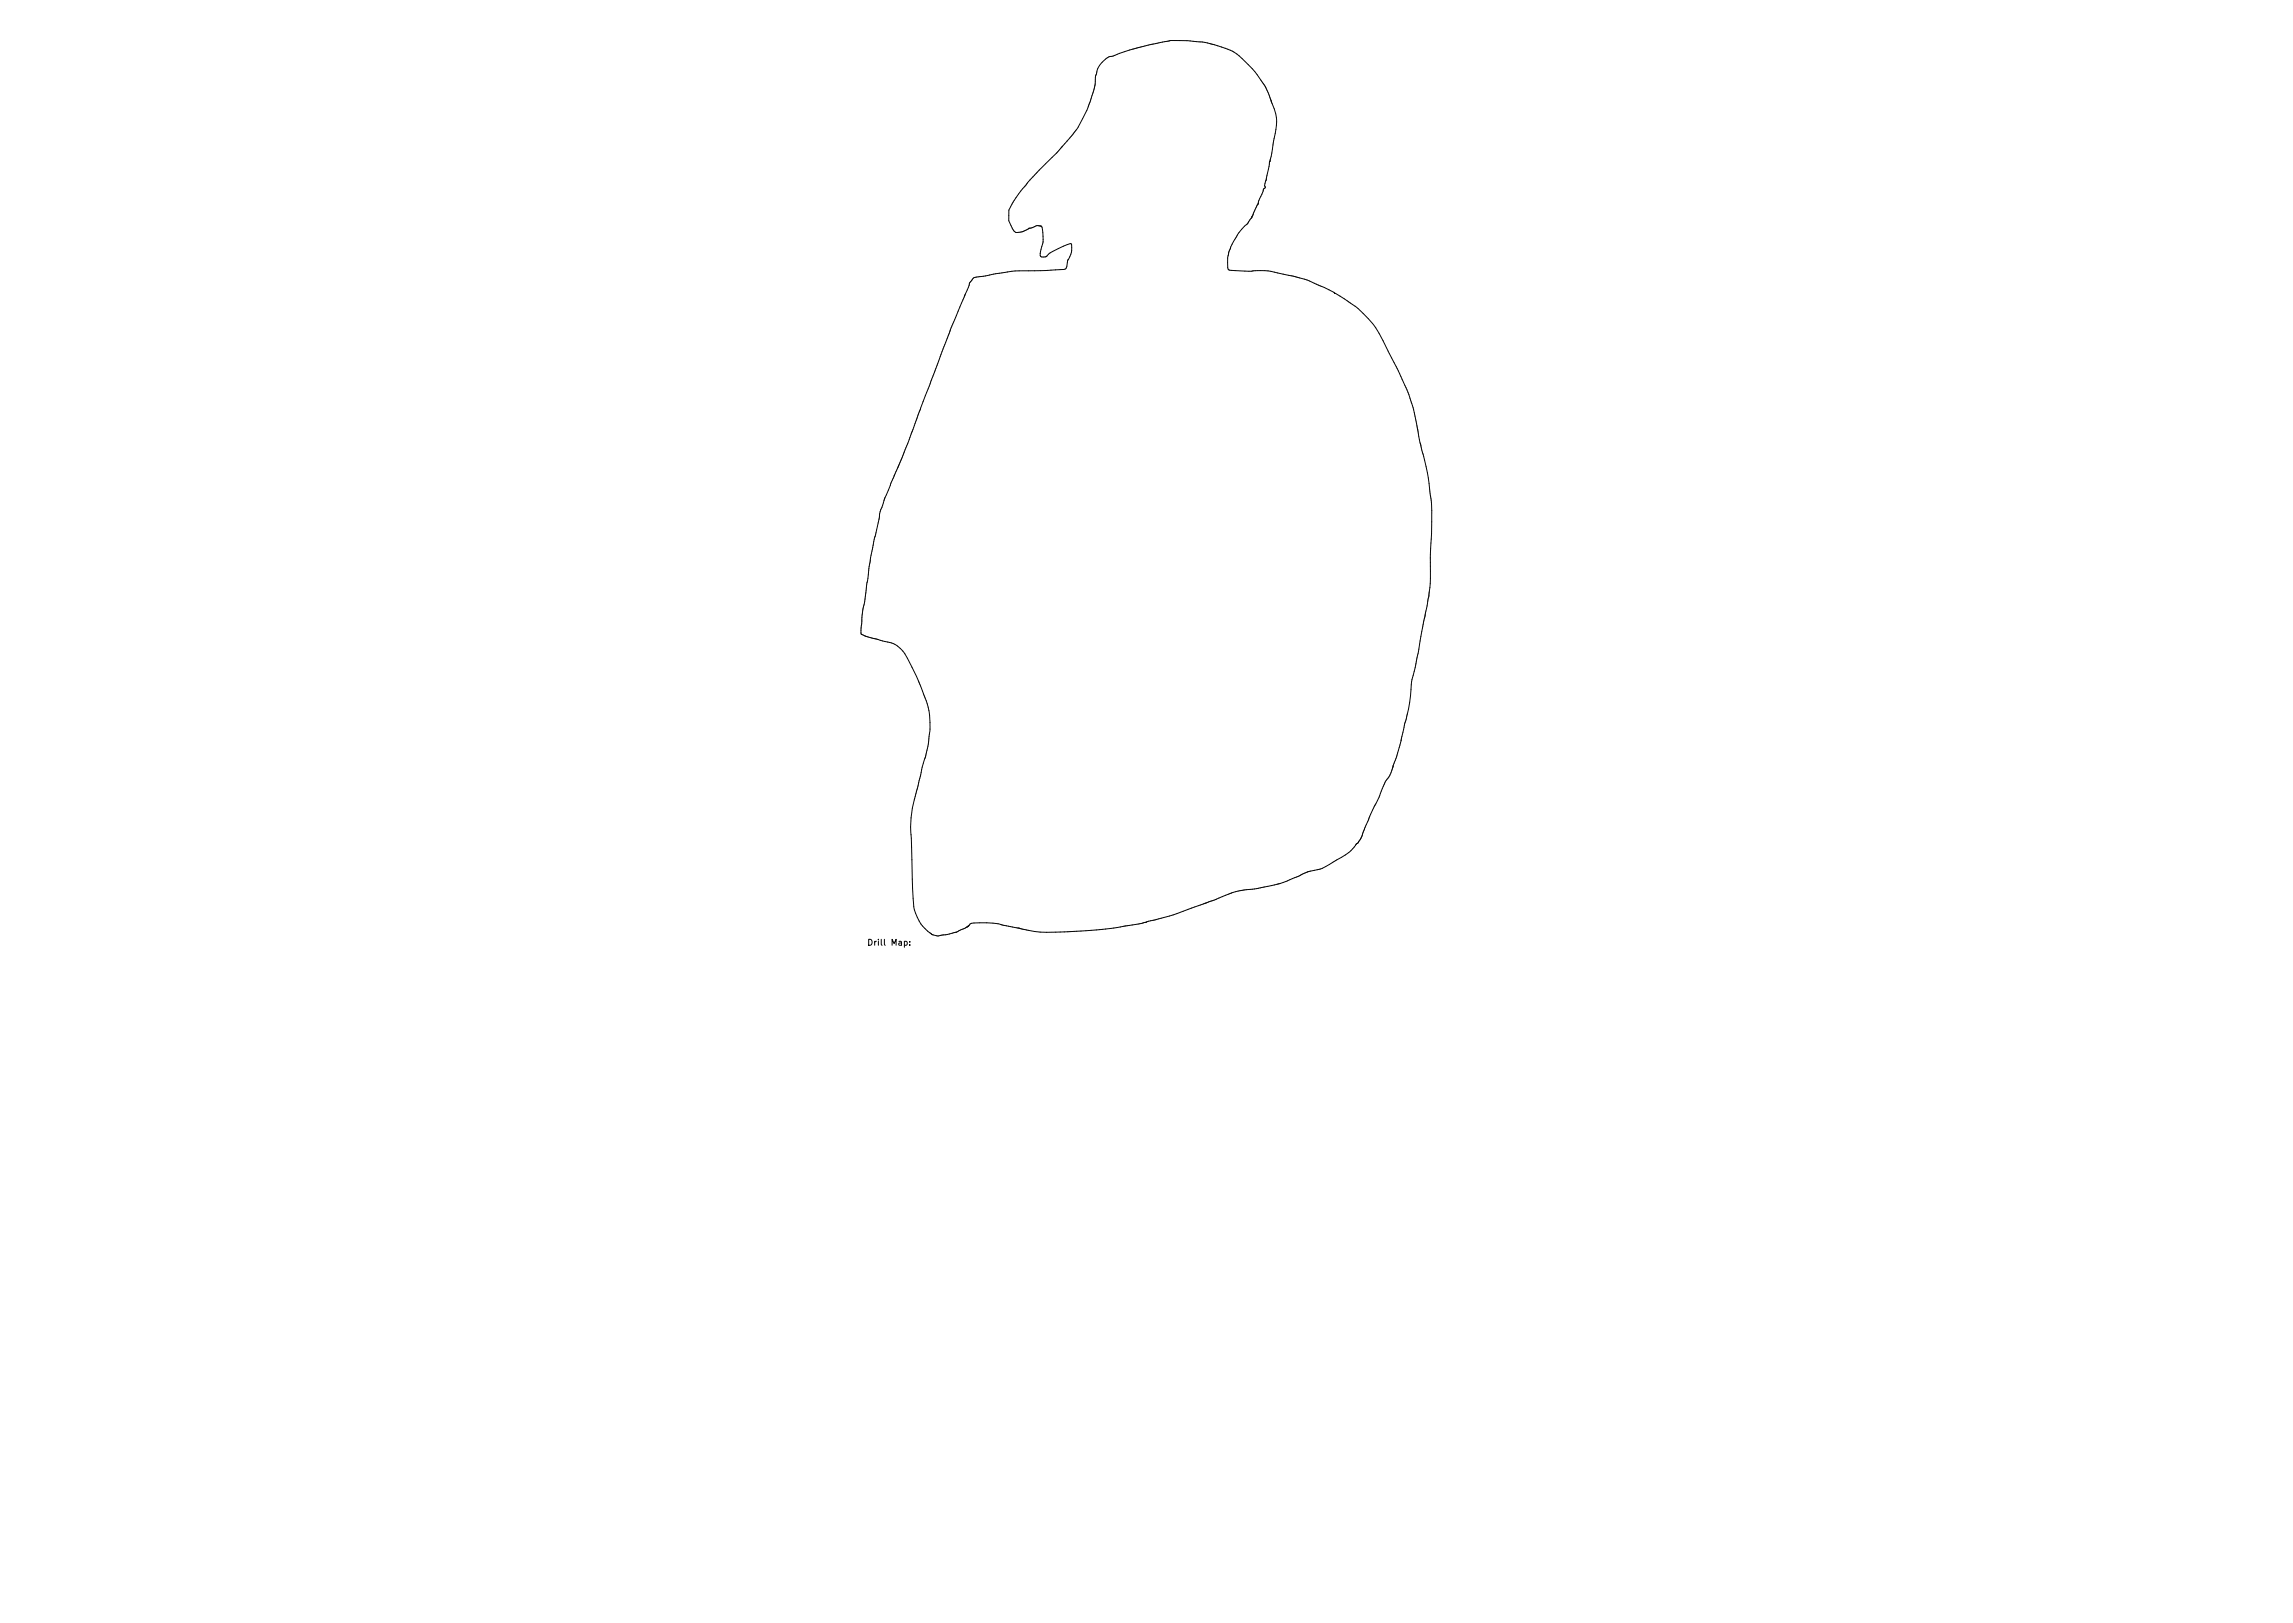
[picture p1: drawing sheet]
<svg xmlns="http://www.w3.org/2000/svg" width="297mm" height="210mm" viewBox="0 0 297 210" stroke-linecap="round" stroke-linejoin="round" font-family="sans-serif">
<defs><g id="words">
<text font-size="1.1" x="112.3" y="122.5">Drill Map:</text>
</g></defs>
<g fill="none" stroke="#000" stroke-width=".13">
<path d="M164.7 13.1l-.5-1.3-.6-1a14.3 14.3 0 0 0-3.8-4.1 15.4 15.4 0 0 0-6-1.4l-2.1-.1-1.4 .3-3.6 .9-3.1 1a3.2 3.2 0 0 0-1.5 1.9l-.2 .6a11.2 11.2 0 0 1-1.1 4.4l-1.1 2.2-.8 1-2 2.3-2.3 2.2-1.5 1.7a17.7 17.7 0 0 0-2.4 3.5v1.4l.7 1.4 .3 .1 .6-.1 1-.4M164.7 13.1h.1M164.7 13.1a6.1 6.1 0 0 1 .3 4.9l-.3 2.2-.9 3.8 .1 .3-.2 .2-.7 1.9-.8 1.8M125 38.3l-1.9 4.4-5.5 14.7-3 7.1-.7 2.1-1.3 6.8-.6 4.5-.3 1.7-.2 2.3 .1 .3 .5 .2 2.5 .7a3.3 3.3 0 0 1 2.6 1.6l1.5 2.9 .6 1.3a12.3 12.3 0 0 1 1.2 5.8l-.3 2-1.6 6.3a14 14 0 0 0-.5 5.6l.1 6.5 .2 2.4a5.1 5.1 0 0 0 2.2 3.5l.9 .3 1.2-.2 1.2-.3 1.5-.8M125 38.3h.1M133.3 29.6h.1M133.3 29.6l1.1-.4 .5 .2a5.2 5.2 0 0 1-.1 3.2v.5l.1 .2 .6-.1 .4-.3a10.1 10.1 0 0 1 2.7-1.3l.2 .1a2.81 2.81 0 0 1-.4 1.9l-.2 .9a.43 .43 0 0 1-.4 .4l-3.8 .2a24.2 24.2 0 0 0-5 .4l-2.5 .4a.8 .8 0 0 0-.7 .6l-.2 .2-.6 1.6M162.1 28.2l-.6 .9a7.8 7.8 0 0 0-2.1 2.9l-.4 1.4v1.3l.1 .2 .9 .2h2.3a9.3 9.3 0 0 1 3.9 .4l1.7 .4a26.4 26.4 0 0 1 4.9 2l.1 .1M162.1 28.2h.1M172.9 38h.1M172.9 38h.1a18 18 0 0 1 4.9 4.1 20.3 20.3 0 0 1 2.1 3.7 31.3 31.3 0 0 1 3.2 7.7l.8 3.9 .3 1.4a46.7 46.7 0 0 1 1.2 7.3l-.3 10-.3 2.4-1.7 8.5a8.9 8.9 0 0 0-.5 3.1l-.2 1.7-1 4.2-1 3.3a5.1 5.1 0 0 1-1.1 2.1l-.7 1.9-1.3 2.4-1 2.7-.5 .8-.3 .3a6.5 6.5 0 0 1-2.8 2.1 7.2 7.2 0 0 1-3.4 1.4l-1.4 .6a23.9 23.9 0 0 1-7.4 1.8l-1 .3-3.7 1.4a46.8 46.8 0 0 1-6.1 2l-2 .5-1.5 .3a56.9 56.9 0 0 1-9.5 .9 13.7 13.7 0 0 1-4.4-.5l-2.7-.5a11.9 11.9 0 0 0-3.8-.2l-.5 .4M125.4 120h.1"/>
<path d="M117.2 122l.2-.1 .1 .2v.3h-.3M117.9 122.4v.1M117.9 122v.1"/>
</g>
<use href="#words"/>
</svg>
